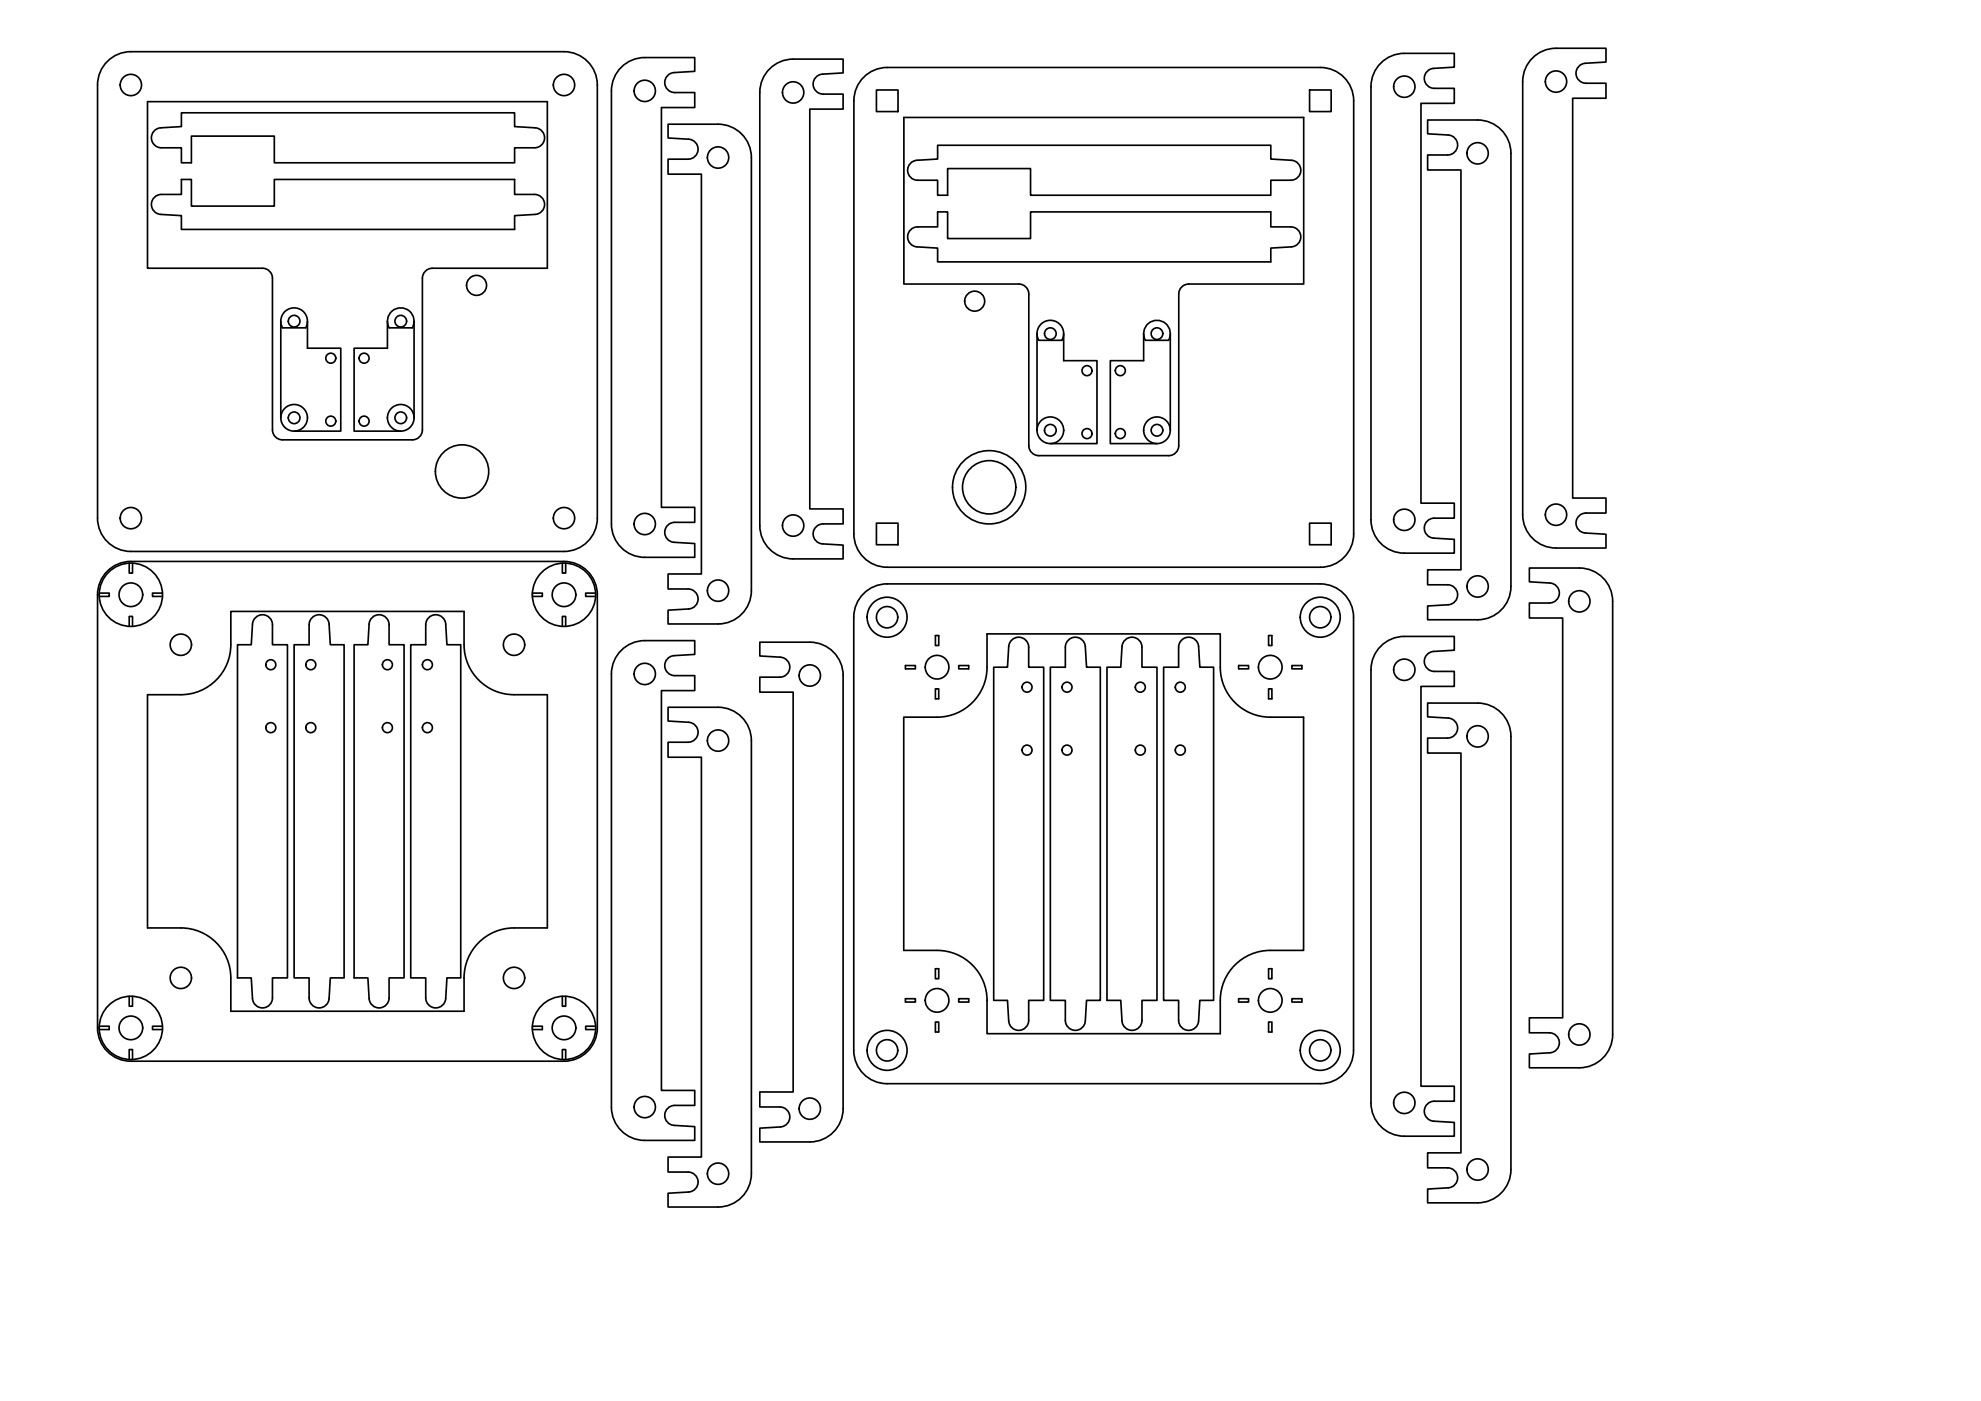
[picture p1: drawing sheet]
<svg xmlns="http://www.w3.org/2000/svg" width="594mm" height="420mm" viewBox="0 0 594 420" stroke-linecap="round" stroke-linejoin="round" font-family="sans-serif">
<!-- layer: Visible -->
<g fill="none" stroke="#000" stroke-width=".5">
<path d="M32.6 18a10 10 0 0 1 6.6-2.5h129.9a10 10 0 0 1 10 10v129.9a10 10 0 0 1-10 10h-129.9a10 10 0 0 1-9.9-10v-129.9a10 10 0 0 1 3.3-7.5zM186.7 19.8a9.9 9.9 0 0 1 6.7-2.5h14.9v4.1l-6.1 .4a3 3 0 0 0-2.8 3 3 3 0 0 0 2.9 3h6v4.5h-9.9v119.9h9.9v4.5h-6a3 3 0 0 0-2.9 2.9 3 3 0 0 0 2.8 3l6.1 .4v4.1h-14.9a10 10 0 0 1-10-9.9v-129.9a10 10 0 0 1 3.3-7.5zM459.2 17.8a10 10 0 0 1 7.4-3.3h15v4.1l-6.2 .4a3 3 0 0 0-2.8 3.1 3 3 0 0 0 3 2.9h6v4.5h-10v119.9h10v4.5h-6a3 3 0 0 0-3 2.9 3 3 0 0 0 2.8 3.1l6.2 .3v4.2h-15a10 10 0 0 1-10-10v-129.9a10 10 0 0 1 2.6-6.7zM44.2 30.5h119.9v49.9h-34.4a3 3 0 0 0-3 3v45.5a3 3 0 0 1-3 3h-39a3 3 0 0 1-3-3v-45.5a3 3 0 0 0-3-3h-34.5zM46.4 39.1l1.8-.8 6.2-.3v-4.2h99.9v4.2l6.2 .3a3 3 0 0 1 2.8 3.1 3 3 0 0 1-3 2.9h-6v4.5h-72v-8h-24.9v8h-3v-4.5h-6a3 3 0 0 1-2.8-1.9 3 3 0 0 1 .8-3.3zM200.3 37.2h15a10 10 0 0 1 10 10v129.9a10 10 0 0 1-10 10h-15v-4.1l6.2-.4a3 3 0 0 0 2.8-3.1 3 3 0 0 0-3-2.9h-6v-4.5h10v-119.9h-10v-4.5h6a3 3 0 0 0 3-2.9 3 3 0 0 0-2.8-3.1l-6.2-.3zM230.4 21.1a10 10 0 0 1 7.5-3.4h14.9v4.2l-6.1 .3a3 3 0 0 0-2.9 3.1 3 3 0 0 0 3 2.9h6v4.5h-10v119.9h10v4.5h-6a3 3 0 0 0-3 2.9 3 3 0 0 0 2.9 3.1l6.1 .4v4.1h-14.9a10 10 0 0 1-10-10v-129.9a10 10 0 0 1 2.5-6.6zM258.6 23.6a10 10 0 0 1 7.5-3.4h129.9a10 10 0 0 1 10 10v129.9a10 10 0 0 1-10 10h-129.9a10 10 0 0 1-10-10v-129.9a10 10 0 0 1 2.5-6.6zM262.8 27h6.5v6.5h-6.5zM271.1 35.2h119.9v50h-34.5a2.99 2.99 0 0 0-3 3v45.4a2.99 2.99 0 0 1-3 3h-39a3 3 0 0 1-3-3v-45.4a2.99 2.99 0 0 0-3-3h-34.4zM392.7 27h6.5v6.5h-6.5zM429.9 20.5a3 3 0 0 0-2.8 3.1 3 3 0 0 0 3 2.9h6v4.5h-10v119.9h10v4.5h-6a3 3 0 0 0-3 2.9 3 3 0 0 0 2.8 3.1l6.2 .4v4.1h-15a10 10 0 0 1-10-10v-129.9a10 10 0 0 1 10-10h15v4.1l-6.2 .4"/>
<path d="M46.1 59.4a2.98 2.98 0 0 1 2.3-1.1h6v-4.5h3v8h24.9v-8h72v4.5h6a3 3 0 0 1 3 2.9 3 3 0 0 1-2.8 3.1l-6.2 .4v4.1h-99.9v-4.1l-6.2-.4a3 3 0 0 1-2.5-1.8 3 3 0 0 1 .4-3.1zM273.2 48.8l1.8-.7 6.2-.4v-4.1h99.9v4.1l6.2 .4a3 3 0 0 1 2.8 3 3 3 0 0 1-3 3h-6v4.5h-72.1v-8h-24.8v8h-3v-4.5h-6a3 3 0 0 1-2.8-2 3 3 0 0 1 .8-3.3zM434.1 46.5h-6v4.5h10v119.9h-10v4.5h6M434.1 46.5a3 3 0 0 0 3-2.9 3 3 0 0 0-2.8-3.1l-6.2-.4v-4.1h15a10 10 0 0 1 10 10v129.9a10 10 0 0 1-10 10h-15v-4.2l6.2-.3a3 3 0 0 0 2.8-3.1 3 3 0 0 0-3-2.9M275 74l6.2 .4v4.1h99.9v-4.1l6.2-.4M275 74a3 3 0 0 1-2.8-3 3 3 0 0 1 3-3h6v-4.5h3v8h24.8v-8h72.1v4.5h6a3 3 0 0 1 3 3 3 3 0 0 1-2.8 3M84.2 96.3v29M85.6 93.3a4 4 0 0 1 5.2 0 4 4 0 0 1 .9 5h-7a4 4 0 0 1 .9-5zM92.2 96.3v8.1h10v24.9h-14M116.2 96.3v8.1h-10v24.9h14M117.6 93.3a4 4 0 0 1 5.1 0 4 4 0 0 1 .9 5h-6.9a4 4 0 0 1 .9-5zM124.2 96.3v29"/>
<path d="M312.4 97a4 4 0 0 1 5.2 0 4 4 0 0 1 .8 5.1h-6.9a4 4 0 0 1 .9-5.1zM344.4 97a4 4 0 0 1 5.1 0 4 4 0 0 1 .9 5.1h-6.9a4 4 0 0 1 .9-5.1zM311 100.1v28.9M319 100.1v8.1h10v24.8h-14M343 100.1v8.1h-10v24.8h14M351 100.1v28.9M262.8 156.9h6.5v6.5h-6.5zM392.7 156.9h6.5v6.5h-6.5zM29.8 177.9h2.9v1h-2.9M32.6 170.9a9.9 9.9 0 0 1 6.6-2.5h129.9a10 10 0 0 1 10 10v129.9a10 10 0 0 1-10 10h-129.9a10 10 0 0 1-9.9-10v-129.9a10 10 0 0 1 3.3-7.5zM38.7 168.9v3h1v-3M48.7 177.9h-3v1h3"/>
<path d="M159.7 177.9h2.9v1h-2.9M168.6 168.9v3h1v-3M178.6 177.9h-3v1h3M258.6 178.5a10 10 0 0 1 7.4-3.4h129.9a10 10 0 0 1 10 10v129.9a10 10 0 0 1-10 10h-129.9a10 10 0 0 1-10-10v-129.9a10 10 0 0 1 2.6-6.6zM458.6 170.4h15a10 10 0 0 1 10 9.9v129.9a10 10 0 0 1-10 10h-15v-4.1l6.2-.4a3 3 0 0 0 2.8-3.1 3 3 0 0 0-3-2.9h-6v-4.5h10v-119.9h-10v-4.5h6a3 3 0 0 0 3-2.9 3 3 0 0 0-2.8-3l-6.2-.4zM38.7 187.8v-2.9h1v2.9M69.2 183.4h70v10a15 15 0 0 0 15 14.9h9.9v70h-9.9a15 15 0 0 0-15 15v10h-70v-10a15 15 0 0 0-15-15h-10v-70h10a15 15 0 0 0 15-14.9zM76.5 185.4a3 3 0 0 1 3.3-.8 3 3 0 0 1 1.9 2.8v6h4.5v99.9h-4.5v6a3 3 0 0 1-2.9 3 3 3 0 0 1-3.1-2.9l-.3-6.1h-4.2v-99.9h4.2l.3-6.2zM93.8 185.1a3 3 0 0 1 3.1-.5 3 3 0 0 1 1.8 2.6l.4 6.2h4.1v99.9h-4.1l-.4 6.1a3 3 0 0 1-3.1 2.9 3 3 0 0 1-2.9-3v-6h-4.5v-99.9h4.5v-6a2.99 2.99 0 0 1 1.1-2.3zM111.4 185.4a3 3 0 0 1 3.3-.8 3 3 0 0 1 2 2.8v6h4.5v99.9h-4.5v6a3 3 0 0 1-2.9 3 3 3 0 0 1-3.1-2.9l-.4-6.1h-4.1v-99.9h4.1l.4-6.2zM128.8 185.1a3 3 0 0 1 3.1-.5 3 3 0 0 1 1.8 2.6l.3 6.2h4.2v99.9h-4.2l-.3 6.1a3 3 0 0 1-3.1 2.9 3 3 0 0 1-2.9-3v-6h-4.5v-99.9h4.5v-6a2.99 2.99 0 0 1 1.1-2.3zM168.6 187.8v-2.9h1v2.9"/>
<path d="M185.9 195.5a10 10 0 0 1 7.5-3.4h14.9v4.2l-6.1 .3a3 3 0 0 0-2.8 3.1 3 3 0 0 0 2.9 2.9h6v4.5h-9.9v119.9h9.9v4.5h-6a3 3 0 0 0-2.9 2.9 3 3 0 0 0 2.8 3.1l6.1 .4v4.1h-14.9a10 10 0 0 1-10-10v-129.9a10 10 0 0 1 2.5-6.6zM227.9 192.6h14.9a10 10 0 0 1 10 10v129.9a10 10 0 0 1-10 10h-14.9v-4.2l6.1-.3a3 3 0 0 0 2.9-3.1 3 3 0 0 0-3-2.9h-6v-4.5h10v-119.9h-10v-4.5h6a3 3 0 0 0 3-2.9 3 3 0 0 0-2.9-3.1l-6.1-.4zM271.5 199.6h3v1h-3zM280.5 190.6h1v3h-1zM287.5 199.6h3v1h-3zM296 190.1h69.9v10a15 15 0 0 0 15 15h10v69.9h-10a15 15 0 0 0-15 15v10h-69.9v-10a15 15 0 0 0-15-15h-10v-69.9h10a15 15 0 0 0 15-15zM303.2 192.1a3 3 0 0 1 3.4-.8 3 3 0 0 1 1.9 2.8v6h4.5v99.9h-4.5v6a3 3 0 0 1-2.9 3 3 3 0 0 1-3.1-2.8l-.4-6.2h-4.1v-99.9h4.1l.4-6.2zM320.6 191.8a3 3 0 0 1 3.1-.5 3 3 0 0 1 1.8 2.6l.3 6.2h4.2v99.9h-4.2l-.3 6.2a3 3 0 0 1-3.1 2.8 3 3 0 0 1-2.9-3v-6h-4.5v-99.9h4.5v-6a2.99 2.99 0 0 1 1.1-2.3zM337.2 192.1a3 3 0 0 1 3.3-.8 3 3 0 0 1 2 2.8v6h4.5v99.9h-4.5v6a3 3 0 0 1-2.9 3 3 3 0 0 1-3.1-2.8l-.4-6.2h-4.1v-99.9h4.1l.4-6.2zM353.5 194.1v6h-4.5v99.9h4.5v6M353.5 194.1a3 3 0 0 1 2.9-3 3 3 0 0 1 3 2.8l.4 6.2h4.1v99.9h-4.1l-.4 6.2a3 3 0 0 1-3 2.8 3 3 0 0 1-2.9-3M371.5 199.6h2.9v1h-2.9z"/>
<path d="M380.4 190.6h1v3h-1zM387.4 199.6h3v1h-3zM413.7 194.2a10 10 0 0 1 7.4-3.3h15v4.1l-6.2 .4a3 3 0 0 0-2.8 3 3 3 0 0 0 3 3h6v4.5h-10v119.9h10v4.5h-6a3 3 0 0 0-3 2.9 3 3 0 0 0 2.8 3l6.2 .4v4.1h-15a10 10 0 0 1-10-9.9v-129.9a10 10 0 0 1 2.6-6.7zM200.3 212.1h15a10 10 0 0 1 10 10v129.9a10 10 0 0 1-10 10h-15v-4.1l6.2-.4a3 3 0 0 0 2.8-3.1 3 3 0 0 0-3-2.9h-6v-4.5h10v-119.9h-10v-4.5h6a3 3 0 0 0 3-2.9 3 3 0 0 0-2.8-3.1l-6.2-.4zM280.5 206.6h1v3h-1zM380.4 206.6h1v3h-1zM434.1 221.3h-6v4.5h10v119.9h-10v4.5h6M434.1 221.3a3 3 0 0 0 3-2.9 3 3 0 0 0-2.8-3l-6.2-.4v-4.2h15a10 10 0 0 1 10 10v129.9a10 10 0 0 1-10 10h-15v-4.1l6.2-.4a3 3 0 0 0 2.8-3.1 3 3 0 0 0-3-2.9M38.7 298.8v3h1v-3M168.6 298.8v3h1v-3M271.5 299.5h3v1h-3zM280.5 290.5h1v3h-1z"/>
<path d="M287.5 299.5h3v1h-3zM371.5 299.5h2.9v1h-2.9zM380.4 290.5h1v3h-1zM387.4 299.5h3v1h-3zM29.8 307.8h2.9v1h-2.9M38.7 317.7v-2.9h1v2.9M48.7 307.8h-3v1h3M159.7 307.8h2.9v1h-2.9M168.6 317.7v-2.9h1v2.9M178.6 307.8h-3v1h3M280.5 306.5h1v3h-1zM380.4 306.5h1v3h-1z"/>
<circle cx="39.2" cy="25.5" r="3.2"/>
<circle cx="169.1" cy="25.5" r="3.2"/>
<circle cx="193.4" cy="27.3" r="3.2"/>
<circle cx="237.9" cy="27.7" r="3.2"/>
<circle cx="421.1" cy="26" r="3.2"/>
<circle cx="466.6" cy="24.5" r="3.2"/>
<circle cx="215.3" cy="47.2" r="3.2"/>
<circle cx="443.1" cy="46" r="3.2"/>
<circle cx="88.2" cy="96.3" r="1.75"/>
<circle cx="120.2" cy="96.3" r="1.75"/>
<circle cx="142.9" cy="85.6" r="3"/>
<circle cx="292.3" cy="90.3" r="3"/>
<circle cx="99.2" cy="107.4" r="1.5"/>
<circle cx="109.2" cy="107.4" r="1.5"/>
<circle cx="315" cy="100.1" r="1.75"/>
<circle cx="326" cy="111.2" r="1.5"/>
<circle cx="336" cy="111.2" r="1.5"/>
<circle cx="347" cy="100.1" r="1.75"/>
<circle cx="88.2" cy="125.3" r="4"/>
<circle cx="88.2" cy="125.3" r="1.75"/>
<circle cx="99.2" cy="126.3" r="1.5"/>
<circle cx="109.2" cy="126.3" r="1.5"/>
<circle cx="120.2" cy="125.3" r="1.75"/>
<circle cx="120.2" cy="125.3" r="4"/>
<circle cx="315" cy="129" r="4"/>
<circle cx="315" cy="129" r="1.75"/>
<circle cx="326" cy="130" r="1.5"/>
<circle cx="336" cy="130" r="1.5"/>
<circle cx="347" cy="129" r="1.75"/>
<circle cx="347" cy="129" r="4"/>
<circle cx="39.2" cy="155.4" r="3.2"/>
<circle cx="138.6" cy="141.4" r="8"/>
<circle cx="169.1" cy="155.4" r="3.2"/>
<circle cx="193.4" cy="157.2" r="3.2"/>
<circle cx="237.9" cy="157.6" r="3.2"/>
<circle cx="296.6" cy="146.1" r="8"/>
<circle cx="296.6" cy="146.1" r="11"/>
<circle cx="421.1" cy="155.9" r="3.2"/>
<circle cx="466.6" cy="154.4" r="3.2"/>
<circle cx="39.2" cy="178.4" r="3.5"/>
<circle cx="39.2" cy="178.4" r="9.5"/>
<circle cx="169.1" cy="178.4" r="3.5"/>
<circle cx="169.1" cy="178.4" r="9.5"/>
<circle cx="215.3" cy="177.1" r="3.2"/>
<circle cx="443.1" cy="175.9" r="3.2"/>
<circle cx="54.2" cy="193.4" r="3.2"/>
<circle cx="81.2" cy="199.4" r="1.5"/>
<circle cx="93.2" cy="199.4" r="1.5"/>
<circle cx="116.2" cy="199.4" r="1.5"/>
<circle cx="128.2" cy="199.4" r="1.5"/>
<circle cx="154.2" cy="193.4" r="3.2"/>
<circle cx="266" cy="185.1" r="3.2"/>
<circle cx="266" cy="185.1" r="6"/>
<circle cx="395.9" cy="185.1" r="3.2"/>
<circle cx="395.9" cy="185.1" r="6"/>
<circle cx="473.6" cy="180.3" r="3.2"/>
<circle cx="81.2" cy="218.2" r="1.5"/>
<circle cx="93.2" cy="218.2" r="1.5"/>
<circle cx="116.2" cy="218.2" r="1.5"/>
<circle cx="128.2" cy="218.2" r="1.5"/>
<circle cx="193.4" cy="202.1" r="3.2"/>
<circle cx="242.8" cy="202.6" r="3.2"/>
<circle cx="281" cy="200.1" r="3.5"/>
<circle cx="308" cy="206.1" r="1.5"/>
<circle cx="320" cy="206.1" r="1.5"/>
<circle cx="342" cy="206.1" r="1.5"/>
<circle cx="354" cy="206.1" r="1.5"/>
<circle cx="380.9" cy="200.1" r="3.5"/>
<circle cx="421.1" cy="200.9" r="3.2"/>
<circle cx="215.3" cy="222.1" r="3.2"/>
<circle cx="308" cy="225" r="1.5"/>
<circle cx="320" cy="225" r="1.5"/>
<circle cx="342" cy="225" r="1.5"/>
<circle cx="354" cy="225" r="1.5"/>
<circle cx="443.1" cy="220.8" r="3.2"/>
<circle cx="54.2" cy="293.3" r="3.2"/>
<circle cx="154.2" cy="293.3" r="3.2"/>
<circle cx="39.2" cy="308.3" r="3.5"/>
<circle cx="39.2" cy="308.3" r="9.5"/>
<circle cx="169.1" cy="308.3" r="3.5"/>
<circle cx="169.1" cy="308.3" r="9.5"/>
<circle cx="266" cy="315" r="3.2"/>
<circle cx="266" cy="315" r="6"/>
<circle cx="281" cy="300" r="3.5"/>
<circle cx="380.9" cy="300" r="3.5"/>
<circle cx="395.9" cy="315" r="3.2"/>
<circle cx="395.9" cy="315" r="6"/>
<circle cx="473.6" cy="310.2" r="3.2"/>
<circle cx="193.4" cy="332" r="3.2"/>
<circle cx="242.8" cy="332.5" r="3.2"/>
<circle cx="421.1" cy="330.8" r="3.2"/>
<circle cx="215.3" cy="352" r="3.2"/>
<circle cx="443.1" cy="350.7" r="3.2"/>
</g>
</svg>
